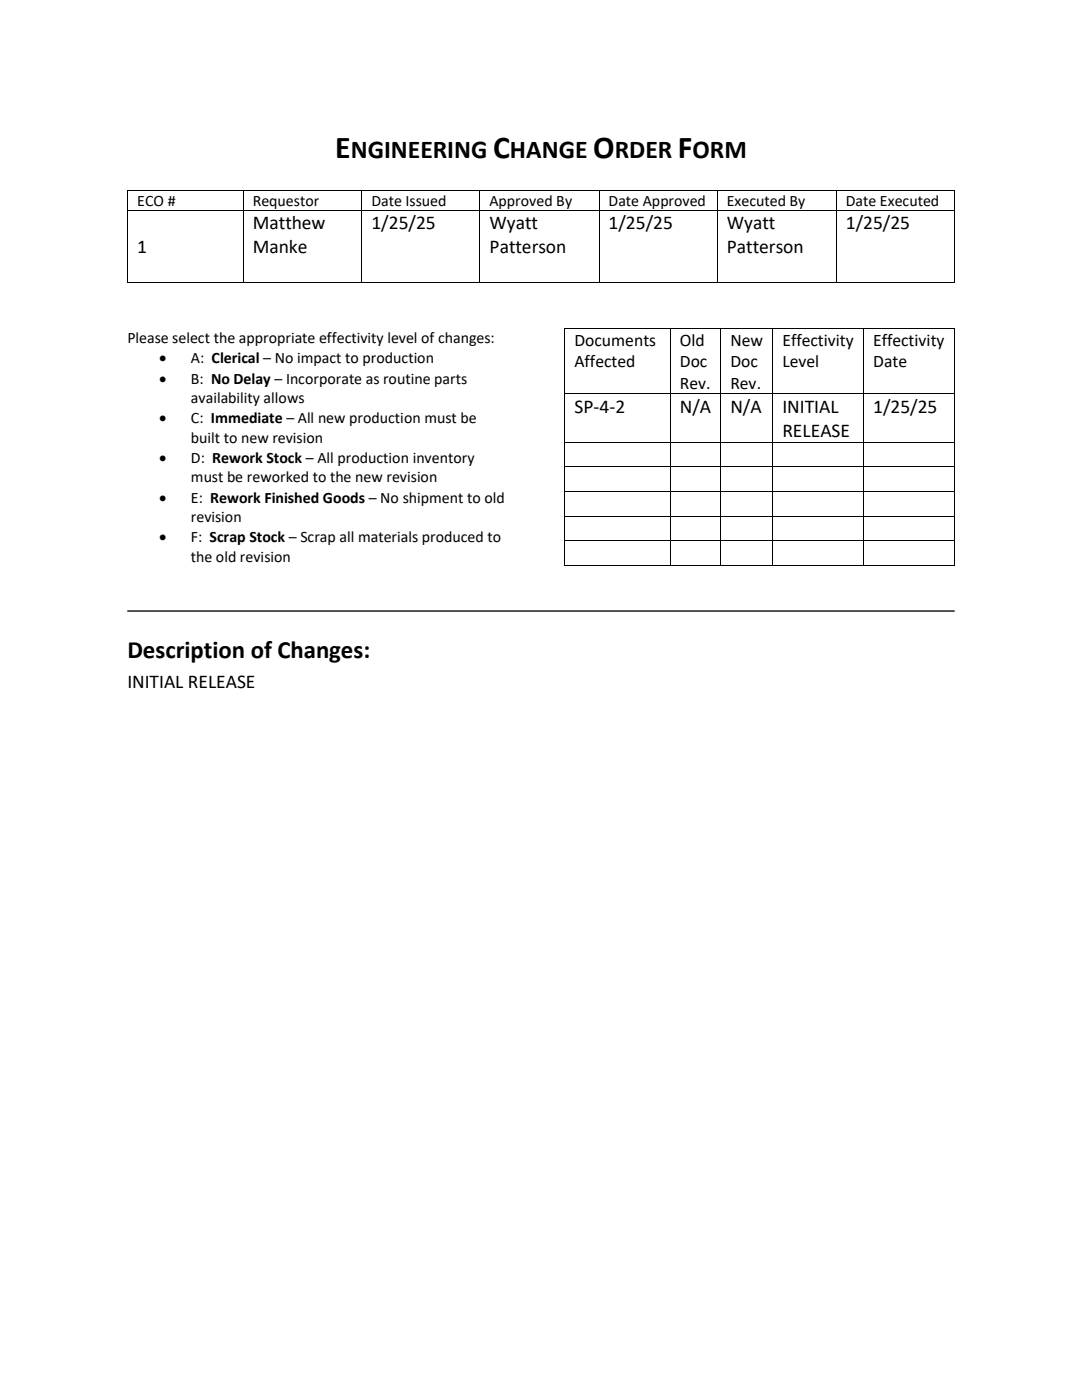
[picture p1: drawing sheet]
<svg xmlns="http://www.w3.org/2000/svg" width="216mm" height="279mm" viewBox="0 0 216 279" stroke-linecap="round" stroke-linejoin="round" font-family="sans-serif">
<defs><g id="words">
<g font-size="6.3">
<text x="66.9" y="31.5">E</text>
<text x="98.4" y="31.5">C</text>
<text x="118.4" y="31.5">O</text>
<text x="135.3" y="31.5">F</text>
</g>
<g font-size="5.1">
<text x="70" y="31.5">NGINEERING</text>
<text x="101.8" y="31.5">HANGE</text>
<text x="122.7" y="31.5">RDER</text>
<text x="138.2" y="31.5">ORM</text>
</g>
<text font-size="5" x="25.4" y="131.4">Description of Changes:</text>
<g font-size="3.9">
<text x="50.4" y="45.8">Matthew</text>
<text x="74.1" y="45.8">1/25/25</text>
<text x="97.7" y="45.8">Wyatt</text>
<text x="121.4" y="45.8">1/25/25</text>
<text x="145" y="45.8">Wyatt</text>
<text x="168.8" y="45.8">1/25/25</text>
<text x="27.4" y="50.5">1</text>
<text x="50.4" y="50.5">Manke</text>
<text x="97.7" y="50.5">Patterson</text>
<text x="145" y="50.5">Patterson</text>
<text x="114.6" y="82.4">SP-4-2</text>
<text x="135.7" y="82.4">N/A</text>
<text x="145.7" y="82.4">N/A</text>
<text x="156.1" y="82.4">INITIAL</text>
<text x="174.2" y="82.4">1/25/25</text>
<text x="156.1" y="87.1">RELEASE</text>
<text x="25.4" y="137.3">INITIAL RELEASE</text>
</g>
<g font-size="3.5">
<text x="114.6" y="69">Documents</text>
<text x="135.7" y="69">Old</text>
<text x="145.7" y="69">New</text>
<text x="156.1" y="69">Effectivity</text>
<text x="174.2" y="69">Effectivity</text>
<text x="114.6" y="73.3">Affected</text>
<text x="135.7" y="73.3">Doc</text>
<text x="135.7" y="77.6">Rev.</text>
<text x="145.7" y="73.3">Doc</text>
<text x="145.7" y="77.6">Rev.</text>
<text x="156.1" y="73.3">Level</text>
<text x="174.2" y="73.3">Date</text>
</g>
<g font-size="3.2">
<text x="27.4" y="41.1">ECO #</text>
<text x="50.4" y="41.1">Requestor</text>
<text x="74.1" y="41.1">Date Issued</text>
<text x="97.7" y="41.1">Approved By</text>
<text x="121.4" y="41.1">Date Approved</text>
<text x="145" y="41.1">Executed By</text>
<text x="168.8" y="41.1">Date Executed</text>
<text x="25.4" y="68.5">Please select the appropriate effectivity level of changes:</text>
<text x="31.8" y="72.5">•</text>
<text x="31.8" y="76.5">•</text>
<text x="38.1" y="72.5">A: Clerical – No impact to production</text>
<text x="38.1" y="76.5">B: No Delay – Incorporate as routine parts</text>
<text x="38.1" y="80.4">availability allows</text>
<text x="31.8" y="84.5">•</text>
<text x="38.1" y="84.5">C: Immediate – All new production must be</text>
<text x="38.1" y="88.4">built to new revision</text>
<text x="31.8" y="92.4">•</text>
<text x="38.1" y="92.4">D: Rework Stock – All production inventory</text>
<text x="31.8" y="100.3">•</text>
<text x="38.1" y="96.3">must be reworked to the new revision</text>
<text x="38.1" y="100.3">E: Rework Finished Goods – No shipment to old</text>
<text x="38.1" y="104.2">revision</text>
<text x="31.8" y="108.3">•</text>
<text x="38.1" y="108.3">F: Scrap Stock – Scrap all materials produced to</text>
<text x="38.1" y="112.1">the old revision</text>
</g>
</g></defs>
<g fill="#000">
<path d="M25.4 37.9h.2v.1h-.2z" fill-rule="evenodd"/>
<path d="M25.4 37.9h.2v.1h-.2z" fill-rule="evenodd"/>
<path d="M48.4 37.9h.2v.1h-.2z" fill-rule="evenodd"/>
<path d="M72.1 37.9h.2v.1h-.2z" fill-rule="evenodd"/>
<path d="M95.7 37.9h.2v.1h-.2z" fill-rule="evenodd"/>
<path d="M119.4 37.9h.2v.1h-.2z" fill-rule="evenodd"/>
<path d="M143 37.9h.2v.1h-.2z" fill-rule="evenodd"/>
<path d="M166.8 37.9h.2v.1h-.2z" fill-rule="evenodd"/>
<path d="M190.4 37.9h.1v.1h-.1z" fill-rule="evenodd"/>
<path d="M190.4 37.9h.1v.1h-.1z" fill-rule="evenodd"/>
<path d="M25.4 41.9h.2v.2h-.2z" fill-rule="evenodd"/>
<path d="M25.4 56.3h.2v.2h-.2z" fill-rule="evenodd"/>
<path d="M25.4 56.3h.2v.2h-.2z" fill-rule="evenodd"/>
<path d="M48.4 41.9h.2v.2h-.2z" fill-rule="evenodd"/>
<path d="M48.4 56.3h.2v.2h-.2z" fill-rule="evenodd"/>
<path d="M72.1 41.9h.2v.2h-.2z" fill-rule="evenodd"/>
<path d="M72.1 56.3h.2v.2h-.2z" fill-rule="evenodd"/>
<path d="M95.7 41.9h.2v.2h-.2z" fill-rule="evenodd"/>
<path d="M95.7 56.3h.2v.2h-.2z" fill-rule="evenodd"/>
<path d="M119.4 41.9h.2v.2h-.2z" fill-rule="evenodd"/>
<path d="M119.4 56.3h.2v.2h-.2z" fill-rule="evenodd"/>
<path d="M143 41.9h.2v.2h-.2z" fill-rule="evenodd"/>
<path d="M143 56.3h.2v.2h-.2z" fill-rule="evenodd"/>
<path d="M166.8 41.9h.2v.2h-.2z" fill-rule="evenodd"/>
<path d="M166.8 56.3h.2v.2h-.2z" fill-rule="evenodd"/>
<path d="M190.4 41.9h.1v.2h-.1z" fill-rule="evenodd"/>
<path d="M190.4 56.3h.1v.2h-.1z" fill-rule="evenodd"/>
<path d="M190.4 56.3h.1v.2h-.1z" fill-rule="evenodd"/>
<path d="M112.6 65.5h.2v.1h-.2z" fill-rule="evenodd"/>
<path d="M112.6 65.5h.2v.1h-.2z" fill-rule="evenodd"/>
<path d="M112.6 78.5h.2v.2h-.2z" fill-rule="evenodd"/>
<path d="M133.7 65.5h.1v.1h-.1z" fill-rule="evenodd"/>
<path d="M133.7 78.5h.1v.2h-.1z" fill-rule="evenodd"/>
<path d="M143.8 65.5h.1v.1h-.1z" fill-rule="evenodd"/>
<path d="M143.8 78.5h.1v.2h-.1z" fill-rule="evenodd"/>
<path d="M154.1 65.5h.2v.1h-.2z" fill-rule="evenodd"/>
<path d="M154.1 78.5h.2v.2h-.2z" fill-rule="evenodd"/>
<path d="M172.2 65.5h.2v.1h-.2z" fill-rule="evenodd"/>
<path d="M172.2 78.5h.2v.2h-.2z" fill-rule="evenodd"/>
<path d="M190.4 65.5h.1v.1h-.1z" fill-rule="evenodd"/>
<path d="M190.4 65.5h.1v.1h-.1z" fill-rule="evenodd"/>
<path d="M190.4 78.5h.1v.2h-.1z" fill-rule="evenodd"/>
<path d="M112.6 88.2h.2v.2h-.2z" fill-rule="evenodd"/>
<path d="M112.6 93.1h.2v.2h-.2z" fill-rule="evenodd"/>
<path d="M112.6 98h.2v.2h-.2z" fill-rule="evenodd"/>
<path d="M133.7 88.2h.1v.2h-.1z" fill-rule="evenodd"/>
<path d="M133.7 93.1h.1v.2h-.1z" fill-rule="evenodd"/>
<path d="M133.7 98h.1v.2h-.1z" fill-rule="evenodd"/>
<path d="M143.8 88.2h.1v.2h-.1z" fill-rule="evenodd"/>
<path d="M143.8 93.1h.1v.2h-.1z" fill-rule="evenodd"/>
<path d="M143.8 98h.1v.2h-.1z" fill-rule="evenodd"/>
<path d="M154.1 88.2h.2v.2h-.2z" fill-rule="evenodd"/>
<path d="M154.1 93.1h.2v.2h-.2z" fill-rule="evenodd"/>
<path d="M154.1 98h.2v.2h-.2z" fill-rule="evenodd"/>
<path d="M172.2 88.2h.2v.2h-.2z" fill-rule="evenodd"/>
<path d="M172.2 93.1h.2v.2h-.2z" fill-rule="evenodd"/>
<path d="M172.2 98h.2v.2h-.2z" fill-rule="evenodd"/>
<path d="M190.4 88.2h.1v.2h-.1z" fill-rule="evenodd"/>
<path d="M190.4 93.1h.1v.2h-.1z" fill-rule="evenodd"/>
<path d="M190.4 98h.1v.2h-.1z" fill-rule="evenodd"/>
<path d="M112.6 102.9h.2v.2h-.2z" fill-rule="evenodd"/>
<path d="M112.6 107.8h.2v.2h-.2z" fill-rule="evenodd"/>
<path d="M112.6 112.8h.2v.1h-.2z" fill-rule="evenodd"/>
<path d="M112.6 112.8h.2v.1h-.2z" fill-rule="evenodd"/>
<path d="M133.7 102.9h.1v.2h-.1z" fill-rule="evenodd"/>
<path d="M133.7 107.8h.1v.2h-.1z" fill-rule="evenodd"/>
<path d="M133.7 112.8h.1v.1h-.1z" fill-rule="evenodd"/>
<path d="M143.8 102.9h.1v.2h-.1z" fill-rule="evenodd"/>
<path d="M143.8 107.8h.1v.2h-.1z" fill-rule="evenodd"/>
<path d="M143.8 112.8h.1v.1h-.1z" fill-rule="evenodd"/>
<path d="M154.1 102.9h.2v.2h-.2z" fill-rule="evenodd"/>
<path d="M154.1 107.8h.2v.2h-.2z" fill-rule="evenodd"/>
<path d="M154.1 112.8h.2v.1h-.2z" fill-rule="evenodd"/>
<path d="M172.2 102.9h.2v.2h-.2z" fill-rule="evenodd"/>
<path d="M172.2 107.8h.2v.2h-.2z" fill-rule="evenodd"/>
<path d="M172.2 112.8h.2v.1h-.2z" fill-rule="evenodd"/>
<path d="M190.4 102.9h.1v.2h-.1z" fill-rule="evenodd"/>
<path d="M190.4 107.8h.1v.2h-.1z" fill-rule="evenodd"/>
<path d="M190.4 112.8h.1v.1h-.1z" fill-rule="evenodd"/>
<path d="M190.4 112.8h.1v.1h-.1z" fill-rule="evenodd"/>
</g>
<g fill="none" stroke="#000" stroke-width=".2">
<path d="M25.5 38v3.9M25.6 37.9h22.8M48.5 38v3.9M48.6 37.9h23.5M72.2 38v3.9M72.3 37.9h23.4M95.8 38v3.9M95.9 37.9h23.5M119.5 38v3.9M119.6 37.9h23.4M143.1 38v3.9M143.2 37.9h23.6"/>
<path d="M166.9 38v3.9M167 37.9h23.4M190.5 38v3.9M25.5 42.1v14.2M25.6 42h22.8M25.6 56.4h22.8M48.5 42.1v14.2M48.6 42h23.5M48.6 56.4h23.5M72.2 42.1v14.2M72.3 42h23.4M72.3 56.4h23.4"/>
<path d="M95.8 42.1v14.2M95.9 42h23.5M95.9 56.4h23.5M119.5 42.1v14.2M119.6 42h23.4M119.6 56.4h23.4M143.1 42.1v14.2M143.2 42h23.6M143.2 56.4h23.6M166.9 42.1v14.2M167 42h23.4M167 56.4h23.4"/>
<path d="M190.5 42.1v14.2M112.7 65.6v12.9M112.7 78.7v9.5M112.8 65.5h20.9M112.8 78.6h20.9M133.8 65.6v12.9M133.8 78.7v9.5M133.8 65.5h10M133.8 78.6h10M143.8 65.6v12.9M143.8 78.7v9.5M143.9 65.5h10.2"/>
<path d="M143.9 78.6h10.2M154.2 65.6v12.9M154.2 78.7v9.5M154.3 65.5h17.9M154.3 78.6h17.9M172.3 65.6v12.9M172.3 78.7v9.5M172.4 65.5h18M172.4 78.6h18M190.5 65.6v12.9M190.5 78.7v9.5M112.7 88.4v4.7"/>
<path d="M112.7 93.3v4.7M112.7 98.2v4.7M112.8 88.3h20.9M112.8 93.2h20.9M112.8 98.1h20.9M133.8 88.4v4.7M133.8 93.3v4.7M133.8 98.2v4.7M133.8 88.3h10M133.8 93.2h10M133.8 98.1h10M143.8 88.4v4.7"/>
<path d="M143.8 93.3v4.7M143.8 98.2v4.7M143.9 88.3h10.2M143.9 93.2h10.2M143.9 98.1h10.2M154.2 88.4v4.7M154.2 93.3v4.7M154.2 98.2v4.7M154.3 88.3h17.9M154.3 93.2h17.9M154.3 98.1h17.9M172.3 88.4v4.7"/>
<path d="M172.3 93.3v4.7M172.3 98.2v4.7M172.4 88.3h18M172.4 93.2h18M172.4 98.1h18M190.5 88.4v4.7M190.5 93.3v4.7M190.5 98.2v4.7M112.7 103.1v4.7M112.7 108v4.8M112.8 103h20.9M112.8 107.9h20.9"/>
<path d="M112.8 112.8h20.9M133.8 103.1v4.7M133.8 108v4.8M133.8 103h10M133.8 107.9h10M133.8 112.8h10M143.8 103.1v4.7M143.8 108v4.8M143.9 103h10.2M143.9 107.9h10.2M143.9 112.8h10.2M154.2 103.1v4.7"/>
<path d="M154.2 108v4.8M154.3 103h17.9M154.3 107.9h17.9M154.3 112.8h17.9M172.3 103.1v4.7M172.3 108v4.8M172.4 103h18M172.4 107.9h18M172.4 112.8h18M190.5 103.1v4.7M190.5 108v4.8"/>
</g>
<path d="M25.4 121.9h165.1" fill="none" stroke="#000" stroke-width=".26"/>
<use href="#words"/>
</svg>
